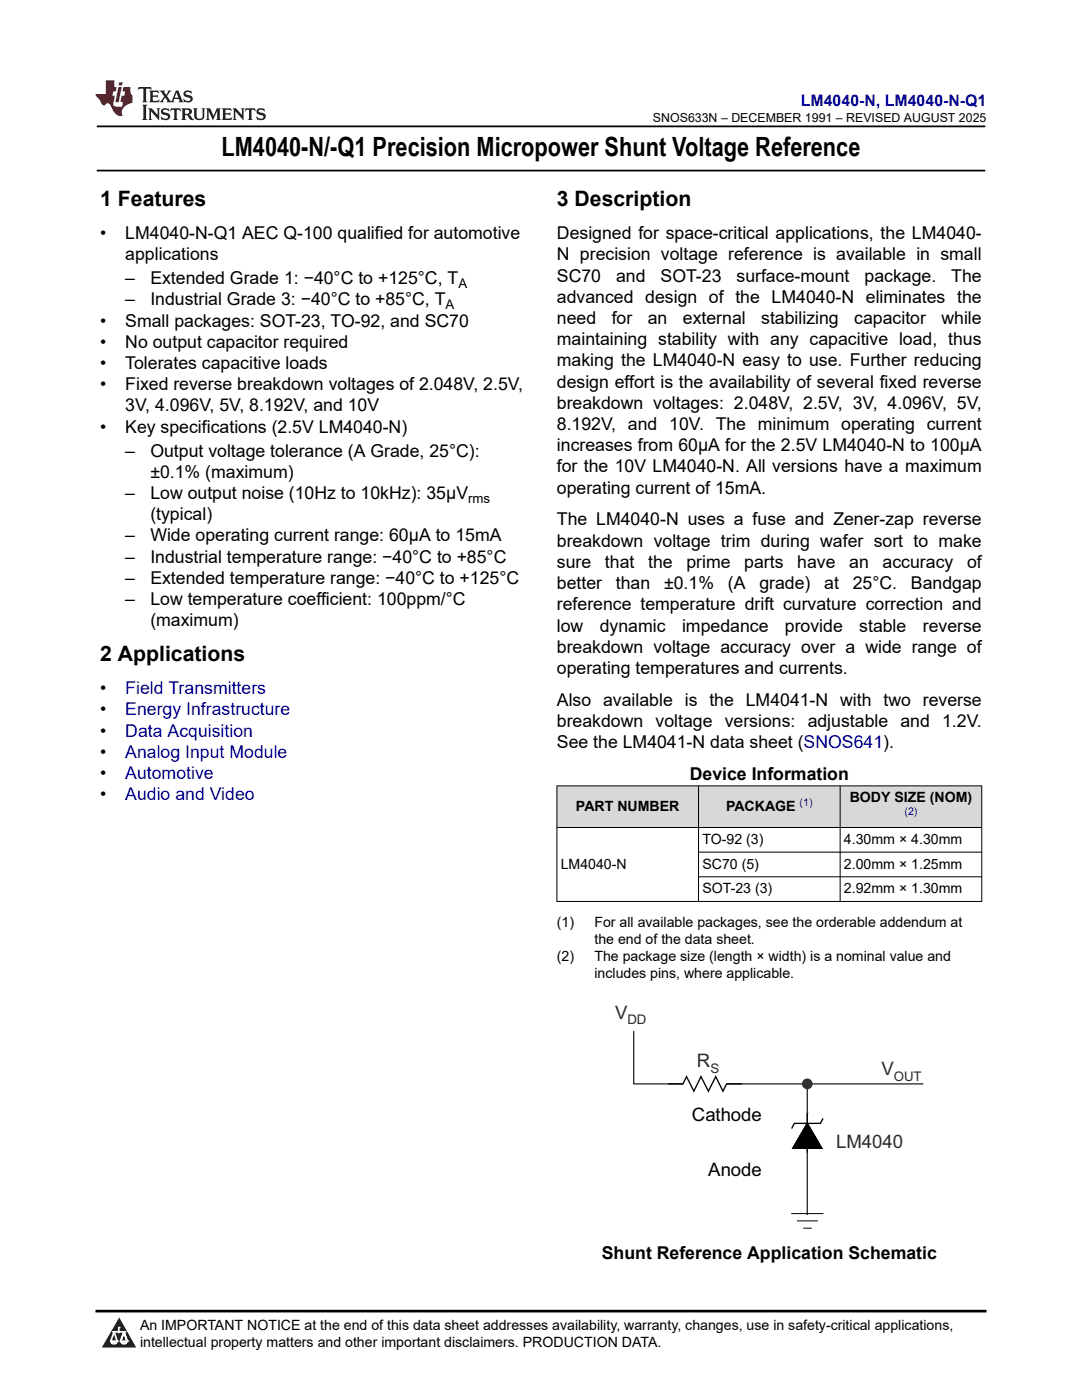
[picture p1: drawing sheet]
<svg xmlns="http://www.w3.org/2000/svg" width="216mm" height="279mm" viewBox="0 0 216 279" stroke-linecap="round" stroke-linejoin="round" font-family="sans-serif">
<defs><g id="words">
<text font-size="5.3" x="44.2" y="31.2">LM4040-N/-Q1 Precision Micropower Shunt Voltage Reference</text>
<g font-size="4.2">
<text x="20" y="41.2">1 Features</text>
<text x="111.1" y="41.2">3 Description</text>
<text x="20" y="132">2 Applications</text>
</g>
<g font-size="3.7" fill="#2b292a">
<text x="122.7" y="203.4">V</text>
<text x="139.1" y="213">R</text>
<text x="175.9" y="214.6">V</text>
<text x="166.9" y="229">LM4040</text>
</g>
<g font-size="3.7">
<text x="138" y="223.8">Cathode</text>
<text x="141.3" y="234.7">Anode</text>
</g>
<g font-size="3.5">
<text x="20" y="47.7">•</text>
<text x="25" y="47.7">LM4040-N-Q1 AEC Q-100 qualified for automotive</text>
<text x="111.1" y="47.7">Designed for space-critical applications, the LM4040-</text>
<text x="25" y="52">applications</text>
<text x="111.1" y="52">N precision voltage reference is available in small</text>
<text x="25" y="56.7">–</text>
<text x="30" y="56.7">Extended Grade 1: −40°C to +125°C, T</text>
<text x="111.1" y="56.2">SC70</text>
<text x="122.9" y="56.2">and</text>
<text x="131.8" y="56.2">SOT-23</text>
<text x="147" y="56.2">surface-mount</text>
<text x="172.5" y="56.2">package.</text>
<text x="189.8" y="56.2">The</text>
<text x="20" y="65.2">•</text>
<text x="25" y="65.2">Small packages: SOT-23, TO-92, and SC70</text>
<text x="25" y="61">–</text>
<text x="30" y="61">Industrial Grade 3: −40°C to +85°C, T</text>
<text x="111.1" y="64.7">need</text>
<text x="111.1" y="60.4">advanced design of the LM4040-N eliminates the</text>
<text x="122.1" y="64.7">for</text>
<text x="129.3" y="64.7">an</text>
<text x="136.3" y="64.7">external</text>
<text x="151.9" y="64.7">stabilizing</text>
<text x="170.5" y="64.7">capacitor</text>
<text x="187.9" y="64.7">while</text>
<text x="20" y="69.4">•</text>
<text x="25" y="69.4">No output capacitor required</text>
<text x="111.1" y="68.9">maintaining stability with any capacitive load, thus</text>
<text x="20" y="73.7">•</text>
<text x="20" y="77.9">•</text>
<text x="25" y="73.7">Tolerates capacitive loads</text>
<text x="25" y="77.9">Fixed reverse breakdown voltages of 2.048V, 2.5V,</text>
<text x="111.1" y="73.1">making the LM4040-N easy to use. Further reducing</text>
<text x="111.1" y="77.4">design effort is the availability of several fixed reverse</text>
<text x="25" y="82.1">3V, 4.096V, 5V, 8.192V, and 10V</text>
<text x="111.1" y="81.6">breakdown voltages: 2.048V, 2.5V, 3V, 4.096V, 5V,</text>
<text x="20" y="86.4">•</text>
<text x="25" y="86.4">Key specifications (2.5V LM4040-N)</text>
<text x="111.1" y="85.8">8.192V, and 10V. The minimum operating current</text>
<text x="25" y="91.1">–</text>
<text x="30" y="91.1">Output voltage tolerance (A Grade, 25°C):</text>
<text x="30" y="95.3">±0.1% (maximum)</text>
<text x="111.1" y="90.1">increases from 60μA for the 2.5V LM4040-N to 100μA</text>
<text x="111.1" y="94.3">for the 10V LM4040-N. All versions have a maximum</text>
<text x="25" y="99.6">–</text>
<text x="30" y="99.6">Low output noise (10Hz to 10kHz): 35μV</text>
<text x="111.1" y="98.5">operating current of 15mA.</text>
<text x="30" y="103.8">(typical)</text>
<text x="111.1" y="104.9">The LM4040-N uses a fuse and Zener-zap reverse</text>
<text x="25" y="108">–</text>
<text x="25" y="112.3">–</text>
<text x="30" y="108">Wide operating current range: 60μA to 15mA</text>
<text x="30" y="112.3">Industrial temperature range: −40°C to +85°C</text>
<text x="111.1" y="109.1">breakdown voltage trim during wafer sort to make</text>
<text x="111.1" y="113.3">sure</text>
<text x="120.7" y="113.3">that</text>
<text x="129.3" y="113.3">the</text>
<text x="137" y="113.3">prime</text>
<text x="148.5" y="113.3">parts</text>
<text x="159.1" y="113.3">have</text>
<text x="169.5" y="113.3">an</text>
<text x="176.1" y="113.3">accuracy</text>
<text x="193" y="113.3">of</text>
<text x="25" y="116.5">–</text>
<text x="30" y="116.5">Extended temperature range: −40°C to +125°C</text>
<text x="111.1" y="117.6">better</text>
<text x="122.9" y="117.6">than</text>
<text x="132.5" y="117.6">±0.1%</text>
<text x="145.2" y="117.6">(A</text>
<text x="151.5" y="117.6">grade)</text>
<text x="164.5" y="117.6">at</text>
<text x="170.2" y="117.6">25°C.</text>
<text x="181.8" y="117.6">Bandgap</text>
<text x="25" y="120.7">–</text>
<text x="30" y="120.7">Low temperature coefficient: 100ppm/°C</text>
<text x="30" y="125">(maximum)</text>
<text x="111.1" y="121.8">reference temperature drift curvature correction and</text>
<text x="111.1" y="126">low</text>
<text x="111.1" y="130.3">breakdown voltage accuracy over a wide range of</text>
<text x="119.7" y="126">dynamic</text>
<text x="136.1" y="126">impedance</text>
<text x="156.6" y="126">provide</text>
<text x="171.5" y="126">stable</text>
<text x="184.1" y="126">reverse</text>
<text x="111.1" y="134.5">operating temperatures and currents.</text>
<text x="20" y="138.5">•</text>
<text x="20" y="142.8">•</text>
<text x="111.1" y="140.9">Also available is the LM4041-N with two reverse</text>
<text x="20" y="147">•</text>
<text x="111.1" y="145.1">breakdown voltage versions: adjustable and 1.2V.</text>
<text x="111.1" y="149.3">See the LM4041-N data sheet (SNOS641).</text>
<text x="20" y="151.2">•</text>
<text x="20" y="155.5">•</text>
<text x="137.6" y="155.7">Device Information</text>
<text x="20" y="159.7">•</text>
<text x="120.1" y="251.2">Shunt Reference Application Schematic</text>
</g>
<g font-size="3.5" fill="#00f">
<text x="25" y="138.5">Field Transmitters</text>
<text x="25" y="142.8">Energy Infrastructure</text>
<text x="25" y="147">Data Acquisition</text>
<text x="25" y="151.2">Analog Input Module</text>
<text x="25" y="155.5">Automotive</text>
<text x="25" y="159.7">Audio and Video</text>
</g>
<text font-size="3.2" fill="#00f" x="159.8" y="21.1">LM4040-N, LM4040-N-Q1</text>
<g font-size="2.8">
<text x="114.9" y="161.8">PART NUMBER</text>
<text x="144.9" y="161.8">PACKAGE</text>
<text x="169.5" y="160.1">BODY SIZE (NOM)</text>
<text x="111.9" y="173.3">LM4040-N</text>
<text x="140.2" y="168.4">TO-92 (3)</text>
<text x="140.2" y="173.3">SC70 (5)</text>
<text x="168.4" y="168.4">4.30mm × 4.30mm</text>
<text x="168.4" y="173.3">2.00mm × 1.25mm</text>
<text x="140.2" y="178.3">SOT-23 (3)</text>
<text x="168.4" y="178.3">2.92mm × 1.30mm</text>
<text x="111.1" y="185.1">(1)</text>
<text x="118.6" y="185.1">For all available packages, see the orderable addendum at</text>
<text x="111.1" y="191.8">(2)</text>
<text x="118.6" y="188.4">the end of the data sheet.</text>
<text x="118.6" y="191.8">The package size (length × width) is a nominal value and</text>
<text x="118.6" y="195.2">includes pins, where applicable.</text>
<text x="27.9" y="265.5">An IMPORTANT NOTICE at the end of this data sheet addresses availability, warranty, changes, use in safety-critical applications,</text>
<text x="27.9" y="268.9">intellectual property matters and other important disclaimers. PRODUCTION DATA.</text>
</g>
<g font-size="2.6">
<text x="91.5" y="57.4">A</text>
<text x="88.9" y="61.7">A</text>
<text x="93.4" y="100.3">rms</text>
</g>
<g font-size="2.6" fill="#2b292a">
<text x="125.2" y="204.4">DD</text>
<text x="141.7" y="214.1">S</text>
<text x="178.3" y="215.7">OUT</text>
</g>
<text font-size="2.5" x="130.3" y="24.3">SNOS633N – DECEMBER 1991 – REVISED AUGUST 2025</text>
<g font-size="2.1" fill="#00f">
<text x="159.6" y="160.9">(1)</text>
<text x="180.5" y="162.6">(2)</text>
</g>
</g></defs>
<path d="M19.3 25.2h177.3M19.3 34h177.3" fill="none" stroke="#000" stroke-width=".35"/>
<g fill="#d8d8d8">
<path d="M111.1 156.8h84.8v8.3h-84.8z" fill-rule="evenodd"/>
<path d="M111.2 156.9h28.1v8.2h-28.1z" fill-rule="evenodd"/>
<path d="M139.4 156.9h28.2v8.2h-28.2z" fill-rule="evenodd"/>
<path d="M167.7 156.9h28.1v8.2h-28.1z" fill-rule="evenodd"/>
</g>
<path d="M111.1 156.8h84.9M111.1 156.8v23.2M139.4 156.8v23.2M167.6 156.8v23.2M195.9 156.8v23.2M111.1 165.1h84.9M139.4 170.1h56.6M139.4 175h56.6M196 179.9h-84.9" fill="none" stroke="#000" stroke-width=".2"/>
<g fill="#fff">
<path d="M131.1 229.1h26.6v9.7h-26.6z" fill-rule="evenodd"/>
<path d="M128.1 218.4h29.7v9.7h-29.7z" fill-rule="evenodd"/>
</g>
<path d="M126.4 205.8v10.5h57.8M161.1 216.3v25.9" fill="none" stroke="#2b292a" stroke-width=".26"/>
<circle cx="161.1" cy="216.3" r="1.07" fill="#2b292a"/>
<path d="M136.3 214.9h8.7v2.9h-8.7z" fill-rule="evenodd" fill="#fff"/>
<path d="M133.3 216.3h3l.7-1.4 1.4 2.9 1.5-2.9 1.5 2.9 1.4-2.9 1.5 2.9 .7-1.5h2.9M158.2 229.1h5.8l-2.9-4.9-2.9 4.9h5.8M161.1 224.2l2.9 4.9h-5.8zM161.1 222.2h.1M161.1 222.2v7.8M164.2 223.2l-.5 1h-5.2l-.5 1" fill="none" stroke="#000" stroke-width=".26"/>
<path d="M147.9 216.3h.1" fill="none" stroke="#000" stroke-width=".2"/>
<path d="M161.1 224.2l2.9 4.9h-5.8z" fill="#000"/>
<path d="M157.9 242.2h6.4M159 243.7h4.2M160.3 245.1h1.7M161.1 242.2h.1" fill="none" stroke="#000" stroke-width=".23"/>
<path d="M0 0h215.9v23.8h-215.9z" fill-rule="evenodd" fill="#fff"/>
<path d="M27.7 17.4l-.2 .6 .5-.3h.6v.2v2.1l-.2 .4h1l-.2-.4v-2.1v-.2h.5l.5 .3-.1-.6zM29.8 18.1l.2 .4v1.5l-.2 .4h1.9l.1-.6a1.08 1.08 0 0 1-1.3 .2v-.7h.6l.4 .2v-.6l-.4 .2h-.6v-.6l.2-.1a1 1 0 0 1 1 .2l-.1-.5zM31.8 18.1l1 1.1-1 1.2h.9l-.2-.2 .4-.7 .5 .7-.2 .2h1.6l-.2-.2 .1-.4h1l.1 .4-.1 .2h.9l-.2-.3-.8-2h-.5l-1 2.2-.8-1.1 .9-1.1h-.8l.2 .2-.5 .7-.3-.7 .1-.2zM35.2 18.5l.4 1h-.8zM36.8 18.2a.65 .65 0 0 0-.2 .8 .65 .65 0 0 0 .6 .4l.7 .2 .1 .2a.79 .79 0 0 1-.7 .4 .79 .79 0 0 1-.7-.5l.1 .7 .2-.1a.93 .93 0 0 0 1.1 .1 .93 .93 0 0 0 .4-1 1.46 1.46 0 0 0-1.2-.6l-.1-.3a1.09 1.09 0 0 1 1.2 .2l-.2-.6-.1 .1-.6-.2zM28.4 20.9l.2 .4v2.3l-.2 .3h1l-.2-.3v-2.3l.2-.4zM29.6 21.6l.2 .4v1.6l-.2 .3h.8l-.3-.3v-1.4l1.7 1.8v-2l.2-.4h-.8l.2 .2 .1 1.1-1.2-1.3zM32.3 21.8a.65 .65 0 0 0-.2 .7 .65 .65 0 0 0 .7 .4l.6 .2 .1 .2a.79 .79 0 0 1-.7 .4 .79 .79 0 0 1-.7-.5l.1 .7 .2-.1a.93 .93 0 0 0 1.1 .1 .93 .93 0 0 0 .4-.9 1.46 1.46 0 0 0-1.2-.6l-.1-.4a1.09 1.09 0 0 1 1.2 .2l-.2-.6-.1 .1-.6-.1zM34.1 21.6l-.1 .7a.63 .63 0 0 1 .7-.4l.1 1.7-.3 .3h1l-.2-.3v-1.7a.66 .66 0 0 1 .8 .4l-.1-.7zM36.2 21.6l.2 .4v1.6l-.2 .3h.9l-.2-.2v-.7h.5l.1 .2a.79 .79 0 0 0 1.2 .6l-1-.9a.61 .61 0 0 0 .6-.6 .61 .61 0 0 0-.5-.6zM36.9 21.9h.2a.47 .47 0 0 1 .5 .1 .47 .47 0 0 1 .1 .5l-.2 .2h-.6zM38.5 21.6l.2 .2a2.27 2.27 0 0 0 .4 2 1.04 1.04 0 0 0 1.7-.7v-1.3l.2-.2h-.8l.2 .4v1.1a.6 .6 0 0 1-.6 .6 .6 .6 0 0 1-.6-.6v-1.1l.3-.4zM41.1 21.6l.2 .4v1.6l-.2 .3h.7l-.2-.3v-1.5l.9 1.9 .8-1.9v1.5l-.2 .3h1l-.3-.3v-1.6l.3-.4h-.8l-.7 1.5-.7-1.5zM44.3 21.6l.2 .4v1.6l-.2 .3h1.9l.1-.5a1.09 1.09 0 0 1-1.3 .1v-.6h.6l.4 .1v-.6l-.4 .2h-.6v-.6l.2-.1a1.01 1.01 0 0 1 1 .3l-.1-.6zM46.4 21.6l.3 .4v1.6l-.3 .3h.8l-.2-.3v-1.4l1.6 1.8v-2l.2-.4h-.7l.2 .2v1.1l-1.2-1.3zM49 21.6l-.1 .7a.63 .63 0 0 1 .8-.4v1.7l-.3 .3h1l-.2-.3v-1.7a.66 .66 0 0 1 .8 .4l-.1-.7zM51.4 21.8a.65 .65 0 0 0-.2 .7 .65 .65 0 0 0 .6 .4l.6 .2 .2 .2a.79 .79 0 0 1-.8 .4 .79 .79 0 0 1-.6-.5l.1 .7 .2-.1a.93 .93 0 0 0 1 .1 .93 .93 0 0 0 .5-.9 1.46 1.46 0 0 0-1.3-.6l-.1-.4a1.09 1.09 0 0 1 1.3 .2l-.2-.6-.2 .1-.5-.1z" fill="#231f20"/>
<path d="M21.1 16v2.8h-2.1l.1 .3 .9 1a.95 .95 0 0 0 .9 .9 .59 .59 0 0 1 .6-.4 .59 .59 0 0 1 .5 .4l.4 .8a1.59 1.59 0 0 0 2.1 1.3 1.61 1.61 0 0 1 1-2.2l1-.4-.1-1.5a1.59 1.59 0 0 1-.4-1.6h-1.4l-.2 .9h.5l-.1 .8h-.5l-.2 1v.2l.4 .1-.2 .9h-.6a.73 .73 0 0 1-1.1-.7l.3-1.5h-.5l.2-.8h.5l.2-.9h-.5v-1.4zM23.6 17.4l-.6 3h.7l.6-3zM23.8 16.4l-.1 .7h.7l.1-.7z" fill="#ed1c24"/>
<path d="M0 261.4h215.9v18h-215.9z" fill-rule="evenodd" fill="#fff"/>
<path d="M23.8 262.9l3.4 6h-6.9z" fill="#231f20"/>
<path d="M22.1 267.7h1.3l-.4 .5h-.3a.55 .55 0 0 1-.6-.5z" fill-rule="evenodd" fill="#fff"/>
<path d="M22.1 267.7h1.3l-.4 .5h-.3a.55 .55 0 0 1-.6-.5z" fill="none" stroke="#231f20" stroke-width=".34"/>
<path d="M22.1 267.7h1.3l-.4 .5h-.5zM23.7 265.9h.1M23.7 264.9v1z" fill="none" stroke="#fff" stroke-width=".34"/>
<circle cx="23.7" cy="264.9" r=".17" fill="#fff"/>
<path d="M22.6 265.8h.1M22.6 265.8h2.3z" fill="none" stroke="#fff" stroke-width=".34"/>
<circle cx="24.9" cy="265.8" r=".17" fill="#fff"/>
<path d="M24 267.7h.1" fill="none" stroke="#fff" stroke-width=".34"/>
<path d="M24.7 265.8l-.7 1.9z" fill="#fff"/>
<path d="M24.7 265.8l-.7 1.9z" fill="none" stroke="#fff" stroke-width=".34"/>
<path d="M24.7 265.8l.7 1.9z" fill="#fff"/>
<path d="M24.7 265.8l.7 1.9zM25.3 267.7h.1" fill="none" stroke="#fff" stroke-width=".34"/>
<circle cx="22.1" cy="267.7" r=".17" fill="#fff"/>
<path d="M22.8 265.8l-.7 1.9zM22.8 265.8l.6 1.9z" fill="none" stroke="#fff" stroke-width=".34"/>
<circle cx="23.4" cy="267.7" r=".17" fill="#fff"/>
<path d="M24.1 267.7h1.3a.65 .65 0 0 1-.6 .5 .65 .65 0 0 1-.7-.5z" fill-rule="evenodd" fill="#fff"/>
<path d="M24.1 267.7h1.3a.65 .65 0 0 1-.6 .5 .65 .65 0 0 1-.7-.5z" fill="none" stroke="#231f20" stroke-width=".34"/>
<path d="M24 267.7h.1M24.1 267.7h1.3l-.4 .5h-.5z" fill="none" stroke="#fff" stroke-width=".34"/>
<circle cx="25.4" cy="267.7" r=".17" fill="#fff"/>
<path d="M19 261.7h177.8" fill="none" stroke="#000" stroke-width=".53"/>
<use href="#words"/>
</svg>
